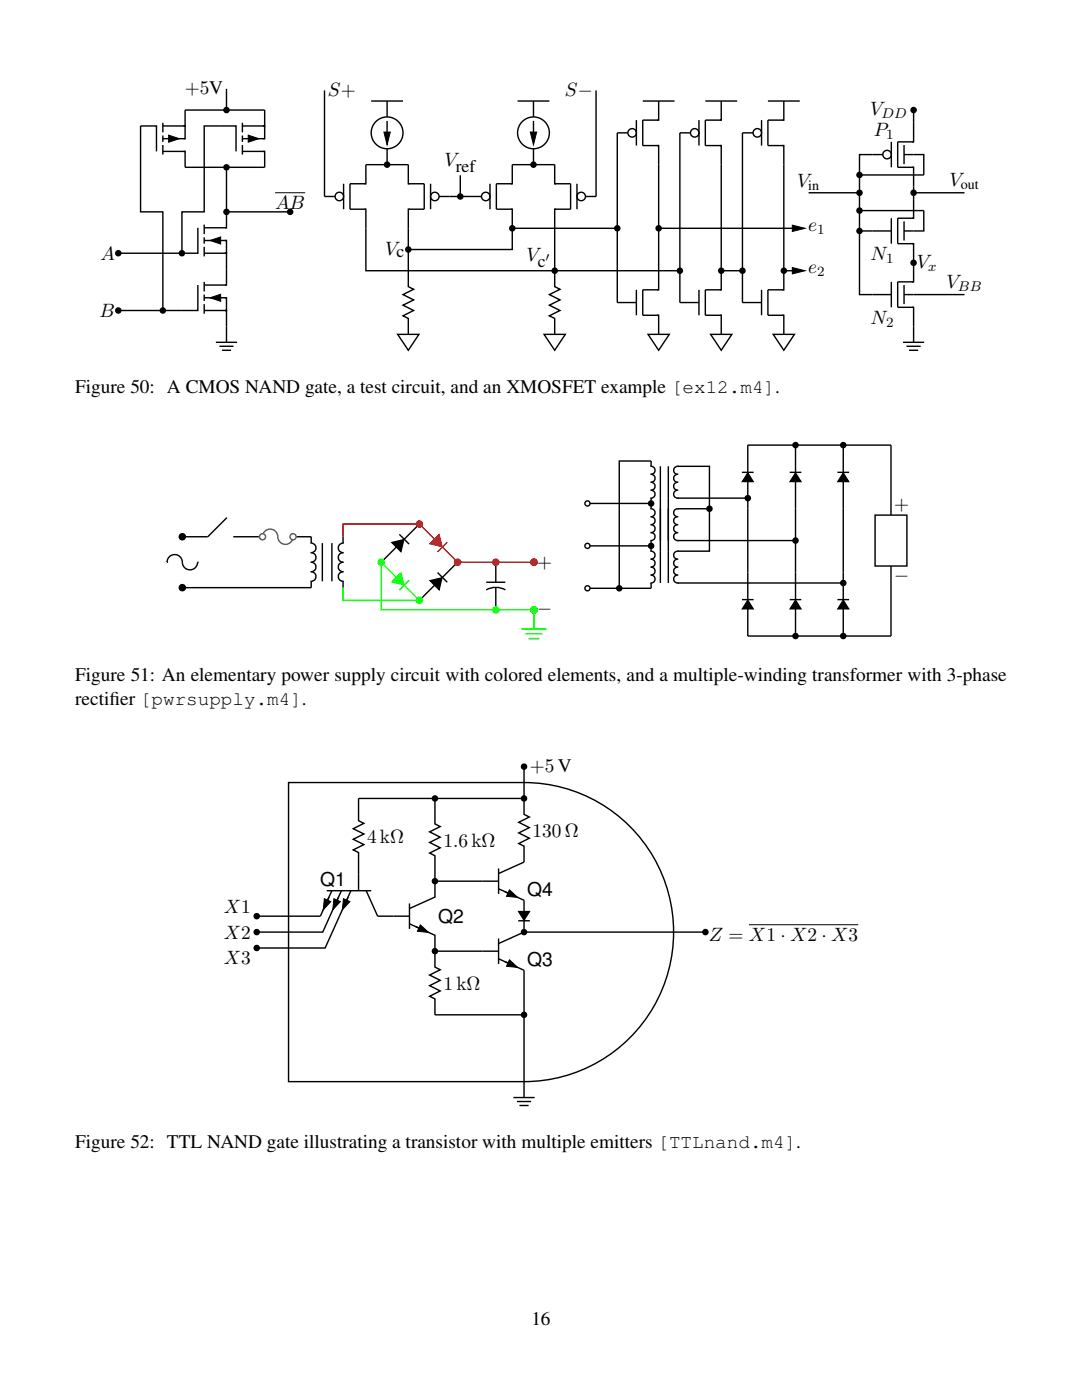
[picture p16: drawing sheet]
<svg xmlns="http://www.w3.org/2000/svg" width="216mm" height="279mm" viewBox="0 0 216 279" stroke-linecap="round" stroke-linejoin="round" font-family="sans-serif">
<defs><g id="words">
<g font-size="3.8">
<text x="36.8" y="18.9">+5V</text>
<text x="65.4" y="19.2">S+</text>
<text x="112.7" y="19.2">S−</text>
<text x="173.7" y="23">V</text>
<text x="174.3" y="27.1">P</text>
<text x="88.7" y="33.2">V</text>
<text x="54.9" y="41.6">AB</text>
<text x="159" y="37.2">V</text>
<text x="189.4" y="37.2">V</text>
<text x="161.3" y="46.1">e</text>
<text x="20.1" y="51.9">A</text>
<text x="76.8" y="50.8">Vc</text>
<text x="105.1" y="52">V</text>
<text x="173.7" y="51.9">N</text>
<text x="182.9" y="53.5">V</text>
<text x="161.3" y="54.6">e</text>
<text x="188.9" y="57.5">V</text>
<text x="19.8" y="63.3">B</text>
<text x="173.7" y="64.6">N</text>
<text x="15" y="78.3">Figure 50: A CMOS NAND gate, a test circuit, and an XMOSFET example [ex12.m4].</text>
<text x="178.4" y="101.8">+</text>
<text x="107.2" y="113.3">+</text>
<text x="178.4" y="115.9">−</text>
<text x="107.2" y="122.6">−</text>
<text x="15" y="135.9">Figure 51: An elementary power supply circuit with colored elements, and a multiple-winding transformer with 3-phase</text>
<text x="15" y="140.7">rectif</text>
<text x="21.8" y="140.7">ier [pwrsupply.m4].</text>
<text x="105.7" y="154.1">+5V</text>
<text x="106.3" y="167">130Ω</text>
<text x="73.3" y="168.3">4kΩ</text>
<text x="88.5" y="168.9">1.6kΩ</text>
<text x="63.9" y="176.9">Q1</text>
<text x="105.2" y="178.8">Q4</text>
<text x="44.7" y="182.2">X1</text>
<text x="87.4" y="184.2">Q2</text>
<text x="44.7" y="187.3">X2</text>
<text x="141.4" y="187.7">Z = X1 · X2 · X3</text>
<text x="44.7" y="192.5">X3</text>
<text x="88.5" y="197.5">1kΩ</text>
<text x="105.2" y="192.8">Q3</text>
<text x="15" y="229.1">Figure 52: TTL NAND gate illustrating a transistor with multiple emitters [TTLnand.m4].</text>
<text x="106" y="264.4">16</text>
</g>
<g font-size="3.5">
<text x="90.9" y="34.3">ref</text>
<text x="107.3" y="53.3">c</text>
</g>
<g font-size="2.8">
<text x="175.9" y="23.6">DD</text>
<text x="176.8" y="27.7">1</text>
<text x="161.3" y="37.8">in</text>
<text x="191.7" y="37.8">out</text>
<text x="163.1" y="46.7">1</text>
<text x="176.8" y="52.5">1</text>
<text x="163.1" y="55.1">2</text>
<text x="185.2" y="54">x</text>
<text x="191.1" y="58.1">BB</text>
<text x="176.8" y="65.2">2</text>
</g>
<text font-size="2.5" x="108.9" y="52.1">′</text>
</g></defs>
<g fill="none" stroke="#000" stroke-width=".28">
<path d="M45.2 17.7v4.3M64.8 18v21.2h2.1M118.9 18v21.2h-2.1M31.2 30.2v-5.1h-3.2v17.2h4.5v19.7M32.5 27.7h4.4M32.5 30.2h4.4M32.5 25.1h4.4M32.5 24.5v1.9M32.5 27v1.3M32.5 28.9v2M36.7 27.7h.2v-2.6h-.2h.2v-3.1h15.9v3.1h-.3h.3v2.6h-.3M36.7 30.2h.2v3.2h15.9v-3.2h-.3"/>
<path d="M45.2 33.4v8.9M47.1 30.2v-5.1h-6.4v17.2h-4.4v8.2M48.4 27.7h4.4M48.4 30.2h4.4M48.4 24.5v1.9M48.4 27v1.3M48.4 28.9v2M48.4 25.1h4.4M68.6 36.7v5.1M72.7 36.7h.3v-3.8h8.5v3.8h.3M73 36.7h-3.2v5.1h3.2M74.1 20.2h6.3"/>
<path d="M77.2 20.2v3.1M77.2 24.1v4.2M77.2 29.7v3.2M81.5 36.7h3.1v5.1h-3.1M85.9 36.7v5.1M87.6 39.2h8.5M91.8 35v4.2M97.8 36.7v5.1M101.9 36.7h.3v-3.8h8.5v3.8h.3M102.2 36.7h-3.2v5.1h3.2M103.3 20.2h6.3M106.4 20.2v3.1"/>
<path d="M106.4 24.1v4.2M106.4 29.7v3.2M110.7 36.7h3.2v5.1h-3.2M115.1 36.7v5.1M125.3 26.5h-2.1v33.9h3.8M127 24v5.1M128.3 20.2h6.3M131.1 29.1h.3v28.7h-.3M131.4 20.2v3.8h-.3M131.4 24h-3.1v5.1h3.1M137.8 26.5h-2.1v33.9h3.8M139.5 24v5.1"/>
<path d="M140.7 20.2h6.4M143.6 29.1h.3v24.9M143.9 20.2v3.8h-.3M143.9 24h-3.2v5.1h3.2M150.3 26.5h-2.2v33.9h3.9M152 24v5.1M153.2 20.2h6.4M156.1 29.1h.3v24.9M156.4 20.2v3.8h-.3M156.4 24h-3.2v5.1h3.2M161.3 38.5h10.2M176.2 30.9h-4.7v27.9h6.4"/>
<path d="M177.9 28.3v5.1M180.4 30.9h3.9v4h-12.8M180.4 28.9v3.9M182 33.4h.3v10.2h-.3M182.3 22v6.3h-.3M182.3 28.3h-3.2v5.1h3.2M182.3 38.5h10.2M23.6 50.5h12.7M39.5 56.9v5.1h-15.9M39.5 45.5v5h-3.2M40.7 59.4h4.5M40.7 56.9h4.5"/>
<path d="M40.7 44.8v1.9M40.7 47.4v1.2M40.7 49.3v1.9M40.7 56.3v1.9M40.7 58.8v1.3M40.7 48h4.5M40.7 45.5h4.5M40.7 50.5h4.5M44.9 59.4h.3v2.6h-.3h.3v6.3M44.9 48h.3v2.5h-.3h.3v6.4h-.3M45.2 42.3v3.2h-.3M45.2 42.3h12.7"/>
<path d="M72.7 41.8h.3v12.2h37.7M81.8 41.8h-.3v15.4l1 .5-2.1 1.1 2.1 1.1-2.1 1 2.1 1.1-2.1 1 1.1 .6v3.1M101.9 41.8h.3v3.8M102.2 45.6v4.2h-20.7M102.2 45.6h21M110.7 54v3.2l1 .5-2.1 1.1 2.1 1.1-2.1 1 2.1 1.1-2.1 1 1.1 .6v3.1M110.7 54h25M111 41.8h-.3v12.2M127 57.8v5.1M131.4 57.8h-3.1v5.1h3.1M131.4 45.6h28.7M139.5 57.8v5.1"/>
<path d="M143.9 54v3.8h-.3M143.9 57.8h-3.2v5.1h3.2M143.9 54h4.2M152 57.8v5.1M156.4 54v3.8h-.3M156.4 57.8h-3.2v5.1h3.2M156.4 54h3.7M171.5 42h12.8v4.1h-3.9M171.5 46.1h6.4M177.9 43.6v5M177.9 56.3v5M180.4 44.2v3.8"/>
<path d="M180.4 56.9v3.8M180.4 58.8h12.1M182 48.6h.3v7.7h-.3M182.3 43.6h-3.2v5h3.2M182.3 56.3h-3.2v5h3.2M40.7 60.7v1.9M40.7 62h4.5M43.1 68.3h4.2M43.8 69.1h2.8M44.3 69.9h1.8M79.4 66.7h4.2l-2.1 3.2zM108.6 66.7h4.2l-2.1 3.2z"/>
<path d="M129.3 66.7h4.2l-2.1 3.2zM131.1 62.9h.3v3.8M141.8 66.7h4.2l-2.1 3.2zM143.6 62.9h.3v3.8M154.3 66.7h4.2l-2.1 3.2zM156.1 62.9h.3v3.8M180.2 68.3h4.2M180.9 69.1h2.8M181.4 69.9h1.8M182 61.3h.3v7M59.2 107.1h2.9v1.3M62 108.4h.1"/>
<path d="M62 110.3h.1M62 112.2h.1M62 114.1h.1M62 116h.1M62.1 108.4a.95 .95 0 0 1 1 .9 .95 .95 0 0 1-1 1M62.1 110.3a.95 .95 0 0 1 1 .9 .95 .95 0 0 1-1 1M62.1 112.2a.95 .95 0 0 1 1 1 .95 .95 0 0 1-1 .9M62.1 114.1a.95 .95 0 0 1 1 1 .95 .95 0 0 1-1 .9M62.1 116v1.3M64.3 108.4v7.6M66.2 108.4v7.6M68.4 114.1a.95 .95 0 0 0-.9 1 .95 .95 0 0 0 .9 .9"/>
<path d="M68.4 112.2a.95 .95 0 0 0-.9 1 .95 .95 0 0 0 .9 .9M68.4 110.3a.95 .95 0 0 0-.9 .9 .95 .95 0 0 0 .9 1M68.4 108.4a.95 .95 0 0 0-.9 .9 .95 .95 0 0 0 .9 1M68.4 108.4h.2M68.4 110.3h.2M68.4 112.2h.2M68.4 114.1h.2M68.4 116h.2M68.4 107.1v1.3M68.4 116v1.3"/>
<circle cx="67.7" cy="39.2" r=".85"/>
<circle cx="77.2" cy="26.5" r="3.2"/>
<circle cx="86.8" cy="39.2" r=".85"/>
<circle cx="96.9" cy="39.2" r=".85"/>
<circle cx="106.4" cy="26.5" r="3.2"/>
<circle cx="116" cy="39.2" r=".85"/>
<circle cx="126.1" cy="26.5" r=".85"/>
<circle cx="138.6" cy="26.5" r=".85"/>
<circle cx="151.1" cy="26.5" r=".85"/>
<circle cx="177" cy="30.9" r=".85"/>
</g>
<path d="M33.7 27l2.1 .7-2.1 .7zM49.5 27l2.1 .7-2.1 .7zM76.6 26.4h1.3l-.7 2.5zM105.8 26.4h1.3l-.7 2.5zM41.9 59.4l2.1-.7v1.4zM41.9 48l2.1-.7v1.4zM158.1 53.4l2.5 .6-2.5 .7zM158.1 44.9l2.5 .7-2.5 .6z" fill="#000" stroke="#000" stroke-width=".2"/>
<g fill="#000" stroke="#000" stroke-width=".28">
<circle cx="45.2" cy="33.4" r=".51"/>
<circle cx="45.2" cy="22" r=".51"/>
<circle cx="77.2" cy="32.9" r=".51"/>
<circle cx="91.8" cy="39.2" r=".51"/>
<circle cx="106.4" cy="32.9" r=".51"/>
<circle cx="171.5" cy="34.9" r=".51"/>
<circle cx="171.5" cy="38.5" r=".51"/>
<circle cx="182.3" cy="38.5" r=".51"/>
<circle cx="182.3" cy="22" r=".51"/>
<circle cx="23.6" cy="50.5" r=".51"/>
<circle cx="36.3" cy="50.5" r=".51"/>
<circle cx="45.2" cy="42.3" r=".51"/>
<circle cx="57.9" cy="42.3" r=".51"/>
<circle cx="81.5" cy="49.8" r=".51"/>
<circle cx="102.2" cy="45.6" r=".51"/>
<circle cx="110.7" cy="54" r=".51"/>
<circle cx="123.2" cy="45.6" r=".51"/>
<circle cx="131.4" cy="45.6" r=".51"/>
<circle cx="135.7" cy="54" r=".51"/>
<circle cx="143.9" cy="54" r=".51"/>
<circle cx="148.1" cy="54" r=".51"/>
<circle cx="156.4" cy="54" r=".51"/>
<circle cx="171.5" cy="42" r=".51"/>
<circle cx="171.5" cy="46.1" r=".51"/>
<circle cx="182.3" cy="52.4" r=".51"/>
<circle cx="23.6" cy="62" r=".51"/>
<circle cx="32.5" cy="62" r=".51"/>
</g>
<path d="M54.9 38.5h6" fill="none" stroke="#000" stroke-width=".2"/>
<path d="M55.4 107.1a1.52 1.52 0 0 0 1.6 1.5 1.52 1.52 0 0 0 1.5-1.5h.7" fill="none" stroke="#00f" stroke-width=".28"/>
<circle cx="58.5" cy="107.1" r=".61" fill="#fff" stroke="#00f" stroke-width=".28"/>
<path d="M51.6 107.1h.8a1.52 1.52 0 0 1 1.5-1.5 1.52 1.52 0 0 1 1.5 1.5" fill="none" stroke="#00f" stroke-width=".28"/>
<circle cx="52.4" cy="107.1" r=".61" fill="#fff" stroke="#00f" stroke-width=".28"/>
<g fill="none" stroke="#000" stroke-width=".28">
<path d="M33.3 112.2h.1M33.3 112.2a1.57 1.57 0 0 1 1.8-1.5 1.57 1.57 0 0 1 1.3 1.9 1.52 1.52 0 0 0 1.7 1.1 1.52 1.52 0 0 0 1.3-1.5M36.4 117.3h25.7M39.4 112.2h.1M45.3 103.3l-3.8 3.8h-5.1M46.5 107.1h5.1M78.2 108.3l2.4-.6-.6 2.4zM79.1 109.2l-3 3M79.7 106.6l1.9 2M83.7 104.6l-3 3M85.8 115.9l2.4-.6-.6 2.4zM86.7 116.8l-3 3"/>
<path d="M87.3 114.3l1.9 1.9M91.3 112.2l-3 3M97 117.7a3.8 3.8 0 0 1 3.8 0M97 116.2h3.8M98.9 112.2v4M98.9 117.2v4.5"/>
</g>
<g fill="#000" stroke="#000" stroke-width=".28">
<circle cx="36.4" cy="117.3" r=".61"/>
<circle cx="36.4" cy="107.1" r=".61"/>
<circle cx="106.5" cy="112.2" r=".61"/>
<circle cx="106.5" cy="121.7" r=".61"/>
</g>
<path d="M78.2 108.3l2.4-.6-.6 2.4zM85.8 115.9l2.4-.6-.6 2.4z" fill="#000"/>
<path d="M83.7 104.6h-15.3v2.5" fill="none" stroke="#f00" stroke-width=".28"/>
<circle cx="83.7" cy="104.6" r=".61" fill="#f00"/>
<g fill="none" stroke="#f00" stroke-width=".28">
<path d="M83.7 104.6l3 3"/>
<circle cx="83.7" cy="104.6" r=".61"/>
</g>
<path d="M86.7 107.6l.9-.9 .6 2.4-2.4-.6z" fill="#f00"/>
<path d="M86.7 107.6l.9-.9 .6 2.4-2.4-.6zM88.3 109.2l3 3M89.2 108.2l-1.9 1.9" fill="none" stroke="#f00" stroke-width=".28"/>
<circle cx="91.3" cy="112.2" r=".61" fill="#f00"/>
<g fill="none" stroke="#f00" stroke-width=".28">
<path d="M91.3 112.2h15.2"/>
<circle cx="91.3" cy="112.2" r=".61"/>
</g>
<circle cx="106.5" cy="112.2" r=".61" fill="#f00"/>
<circle cx="106.5" cy="112.2" r=".61" fill="none" stroke="#f00" stroke-width=".28"/>
<circle cx="98.9" cy="112.2" r=".61" fill="#f00"/>
<circle cx="98.9" cy="112.2" r=".61" fill="none" stroke="#f00" stroke-width=".28"/>
<circle cx="98.9" cy="121.7" r=".61" fill="#0f0"/>
<circle cx="98.9" cy="121.7" r=".61" fill="none" stroke="#0f0" stroke-width=".28"/>
<circle cx="106.5" cy="121.7" r=".61" fill="#0f0"/>
<g fill="none" stroke="#0f0" stroke-width=".28">
<path d="M76.1 112.2v9.5h30.4v3.8M104 125.5h5.1M104.9 126.5h3.3M105.5 127.4h2.1"/>
<circle cx="106.5" cy="121.7" r=".61"/>
</g>
<circle cx="76.1" cy="112.2" r=".61" fill="#0f0"/>
<g fill="none" stroke="#0f0" stroke-width=".28">
<path d="M76.1 112.2l3 3"/>
<circle cx="76.1" cy="112.2" r=".61"/>
</g>
<path d="M79.1 115.2l.9-.9 .6 2.4-2.4-.6z" fill="#0f0"/>
<path d="M79.1 115.2l.9-.9 .6 2.4-2.4-.6zM80.7 116.8l3 3M81.6 115.8l-1.9 2" fill="none" stroke="#0f0" stroke-width=".28"/>
<circle cx="83.7" cy="119.8" r=".61" fill="#0f0"/>
<g fill="none" stroke="#0f0" stroke-width=".28">
<path d="M68.4 117.3v2.5h15.3"/>
<circle cx="83.7" cy="119.8" r=".61"/>
</g>
<g fill="none" stroke="#000" stroke-width=".28">
<path d="M129.8 93.1h.1M129.8 94.7h.1M129.8 96.2h.1M129.8 97.8h.1M129.8 99.4h.1M129.9 93.1a.79 .79 0 0 1 .8 .8 .79 .79 0 0 1-.8 .8M129.9 94.7a.79 .79 0 0 1 .8 .7 .79 .79 0 0 1-.8 .8M129.9 96.2a.79 .79 0 0 1 .8 .8 .79 .79 0 0 1-.8 .8M129.9 97.8a.79 .79 0 0 1 .8 .8 .79 .79 0 0 1-.8 .8M129.9 92v1.1M129.9 99.4v2.1M131.8 93.1v23.2"/>
<path d="M133.4 93.1v23.2M135.2 99.4h.1M135.2 97.8a.79 .79 0 0 0-.8 .8 .79 .79 0 0 0 .8 .8M135.2 96.2a.79 .79 0 0 0-.8 .8 .79 .79 0 0 0 .8 .8M135.2 94.7a.79 .79 0 0 0-.8 .7 .79 .79 0 0 0 .8 .8M135.2 93.1a.79 .79 0 0 0-.8 .8 .79 .79 0 0 0 .8 .8M135.2 93.1h.1M135.2 93.1h.2M135.2 94.7h.2M135.2 96.2h.2M135.2 97.8h.2M135.2 99.4h.2"/>
<path d="M148 94.3h2.4M149.2 94.4l1.1 1.7h-2.1zM149.2 94.3v-5.5h28.6v14M149.2 96.1v23.6M157.6 94.3h2.3M158.7 94.4l1.1 1.7h-2.1zM158.7 88.8v5.5M158.7 96.1v23.6M167.1 94.3h2.3M168.3 94.4l1 1.7h-2.1zM168.3 88.8v5.5M168.3 96.1v23.6"/>
<path d="M117.2 100.5h12.7M129.8 101.5h.1M129.8 103.1h.1M129.8 104.7h.1M129.8 106.3h.1M129.8 107.9h.1M129.8 110h.1M129.8 111.6h.1M129.8 113.2h.1M129.8 114.8h.1M129.8 116.3h.1M129.9 101.5a.79 .79 0 0 1 .8 .8 .79 .79 0 0 1-.8 .8"/>
<path d="M129.9 103.1a.79 .79 0 0 1 .8 .8 .79 .79 0 0 1-.8 .8M129.9 104.7a.79 .79 0 0 1 .8 .8 .79 .79 0 0 1-.8 .8M129.9 106.3a.79 .79 0 0 1 .8 .8 .79 .79 0 0 1-.8 .8M129.9 110a.79 .79 0 0 1 .8 .8 .79 .79 0 0 1-.8 .8M129.9 111.6a.79 .79 0 0 1 .8 .8 .79 .79 0 0 1-.8 .8M129.9 113.2a.79 .79 0 0 1 .8 .8 .79 .79 0 0 1-.8 .8M129.9 114.8a.79 .79 0 0 1 .8 .8 .79 .79 0 0 1-.8 .7M129.9 107.9v2.1M129.9 116.3v1.1M135.2 107.9h.1M135.2 106.3a.79 .79 0 0 0-.8 .8 .79 .79 0 0 0 .8 .8M135.2 104.7a.79 .79 0 0 0-.8 .8 .79 .79 0 0 0 .8 .8"/>
<path d="M135.2 103.1a.79 .79 0 0 0-.8 .8 .79 .79 0 0 0 .8 .8M135.2 101.5a.79 .79 0 0 0-.8 .8 .79 .79 0 0 0 .8 .8M135.2 101.5h.1M135.2 116.3h.1M135.2 114.8a.79 .79 0 0 0-.8 .8 .79 .79 0 0 0 .8 .7M135.2 113.2a.79 .79 0 0 0-.8 .8 .79 .79 0 0 0 .8 .8M135.2 111.6a.79 .79 0 0 0-.8 .8 .79 .79 0 0 0 .8 .8M135.2 110a.79 .79 0 0 0-.8 .8 .79 .79 0 0 0 .8 .8M135.2 110h.1M135.2 101.5h.2M135.2 103.1h.2M135.2 104.7h.2"/>
<path d="M135.2 106.3h.2M135.2 107.9h.2M135.2 110h.2M135.2 111.6h.2M135.2 113.2h.2M135.2 114.8h.2M135.2 116.3h.2M148 119.7h2.4M149.2 119.8l1.1 1.7h-2.1zM157.6 119.7h2.3M158.7 119.8l1.1 1.7h-2.1zM167.1 119.7h2.3"/>
<path d="M168.3 119.8l1 1.7h-2.1zM174.6 102.8h6.4v10.2h-6.4zM177.8 113v13.9h-28.6v-5.4M158.7 121.5v5.4M168.3 121.5v5.4"/>
</g>
<g fill="#000" stroke="#000" stroke-width=".28">
<circle cx="158.7" cy="88.8" r=".51"/>
<circle cx="168.3" cy="88.8" r=".51"/>
<circle cx="129.9" cy="100.5" r=".51"/>
<circle cx="158.7" cy="126.9" r=".51"/>
<circle cx="168.3" cy="126.9" r=".51"/>
</g>
<path d="M149.2 94.4l1.1 1.7h-2.1zM158.7 94.4l1.1 1.7h-2.1zM168.3 94.4l1 1.7h-2.1zM149.2 119.8l1.1 1.7h-2.1zM158.7 119.8l1.1 1.7h-2.1zM168.3 119.8l1 1.7h-2.1z" fill="#000"/>
<circle cx="117.2" cy="100.5" r=".51" fill="#fff" stroke="#000" stroke-width=".28"/>
<circle cx="129.9" cy="108.9" r=".51" fill="#000" stroke="#000" stroke-width=".28"/>
<path d="M117.2 108.9h12.7" fill="none" stroke="#000" stroke-width=".28"/>
<circle cx="117.2" cy="108.9" r=".51" fill="#fff" stroke="#000" stroke-width=".28"/>
<path d="M117.2 117.4h12.7" fill="none" stroke="#000" stroke-width=".28"/>
<circle cx="117.2" cy="117.4" r=".51" fill="#fff" stroke="#000" stroke-width=".28"/>
<g fill="none" stroke="#000" stroke-width=".28">
<path d="M129.9 92h-6.3v25.4M135.2 93.1h6.4v16.9h-6.4M135.2 99.4h14M135.2 101.5h6.4M135.2 107.9h23.5M135.2 116.3h33.1M57.6 156.2h47a29.8 29.8 0 0 1 29.8 29.8 29.8 29.8 0 0 1-29.8 29.9h-47zM86.8 159.3v5.1l1 .6-2.1 1 2.1 1.1-2.1 1 2.1 1.1-2.1 1 1.1 .6v5.1M104.6 159.3v3.2l1 .6-2.1 1 2.1 1.1-2.1 1 2.1 1.1-2.1 1 1.1 .6v3.1l-5.1 2.3M104.6 159.3h-33.1v4.5l1.1 .5-2.1 1.1 2.1 1-2.1 1.1 2.1 1.1-2.1 1 1 .5v7.7M104.6 153v6.3M65.2 177.8h8.9"/>
<path d="M66.2 177.8l-2.3 5h-12.7M68.1 177.8l-3.7 8.2h-13.2M70 177.8l-5.1 11.4h-13.7M73.1 177.8l2.3 5h6.3M86.8 175.9l-.1 3.2M86.8 175.9h12.7M86.8 179l-5.1 2.3M99.5 173.3v5.1M99.5 177.4l5.1 2.3v2.2M81.7 180.3v5.1M81.7 184.4l5.1 2.3M86.7 186.6l.1 3.2"/>
<path d="M86.8 189.8v3.2l1 .5-2.1 1.1 2.1 1-2.1 1.1 2.1 1.1-2.1 1 1.1 .6v3.1h17.8M86.8 189.8h12.7M99.5 187.3v5.1M99.5 191.4l5.1 2.2v25.4M103.4 183.8h2.3M103.5 181.9h2.1l-1 1.7zM104.6 186l-5.1 2.3M104.6 183.8v2.2M104.6 186h36.2M102.4 219h4.3M103.2 219.8h2.8M103.7 220.6h1.8"/>
</g>
<g fill="#000" stroke="#000" stroke-width=".28">
<circle cx="149.2" cy="99.4" r=".51"/>
<circle cx="123.6" cy="117.4" r=".51"/>
<circle cx="141.6" cy="101.5" r=".51"/>
<circle cx="158.7" cy="107.9" r=".51"/>
<circle cx="168.3" cy="116.3" r=".51"/>
<circle cx="86.8" cy="159.3" r=".51"/>
<circle cx="104.6" cy="159.3" r=".51"/>
<circle cx="104.6" cy="153" r=".51"/>
<circle cx="86.8" cy="175.9" r=".51"/>
<circle cx="51.2" cy="189.2" r=".51"/>
<circle cx="51.2" cy="186" r=".51"/>
<circle cx="51.2" cy="182.8" r=".51"/>
<circle cx="86.8" cy="189.8" r=".51"/>
<circle cx="104.6" cy="186" r=".51"/>
<circle cx="140.8" cy="186" r=".51"/>
<circle cx="104.6" cy="202.5" r=".51"/>
</g>
<path d="M64.7 179.4l1.3 .5-1.5 1.7zM66.6 179.4l1.3 .5-1.5 1.7zM68.5 179.4l1.3 .5-1.5 1.7zM101.7 177.6l1.6 1.5-2.2-.2zM83.9 184.6l1.6 1.5-2.2-.2zM101.7 191.6l1.6 1.5-2.2-.3z" fill="#000" stroke="#000" stroke-width=".2"/>
<path d="M103.5 181.9h2.1l-1 1.7z" fill="#000"/>
<path d="M149.4 184.6h21.8" fill="none" stroke="#000" stroke-width=".2"/>
<use href="#words"/>
</svg>
